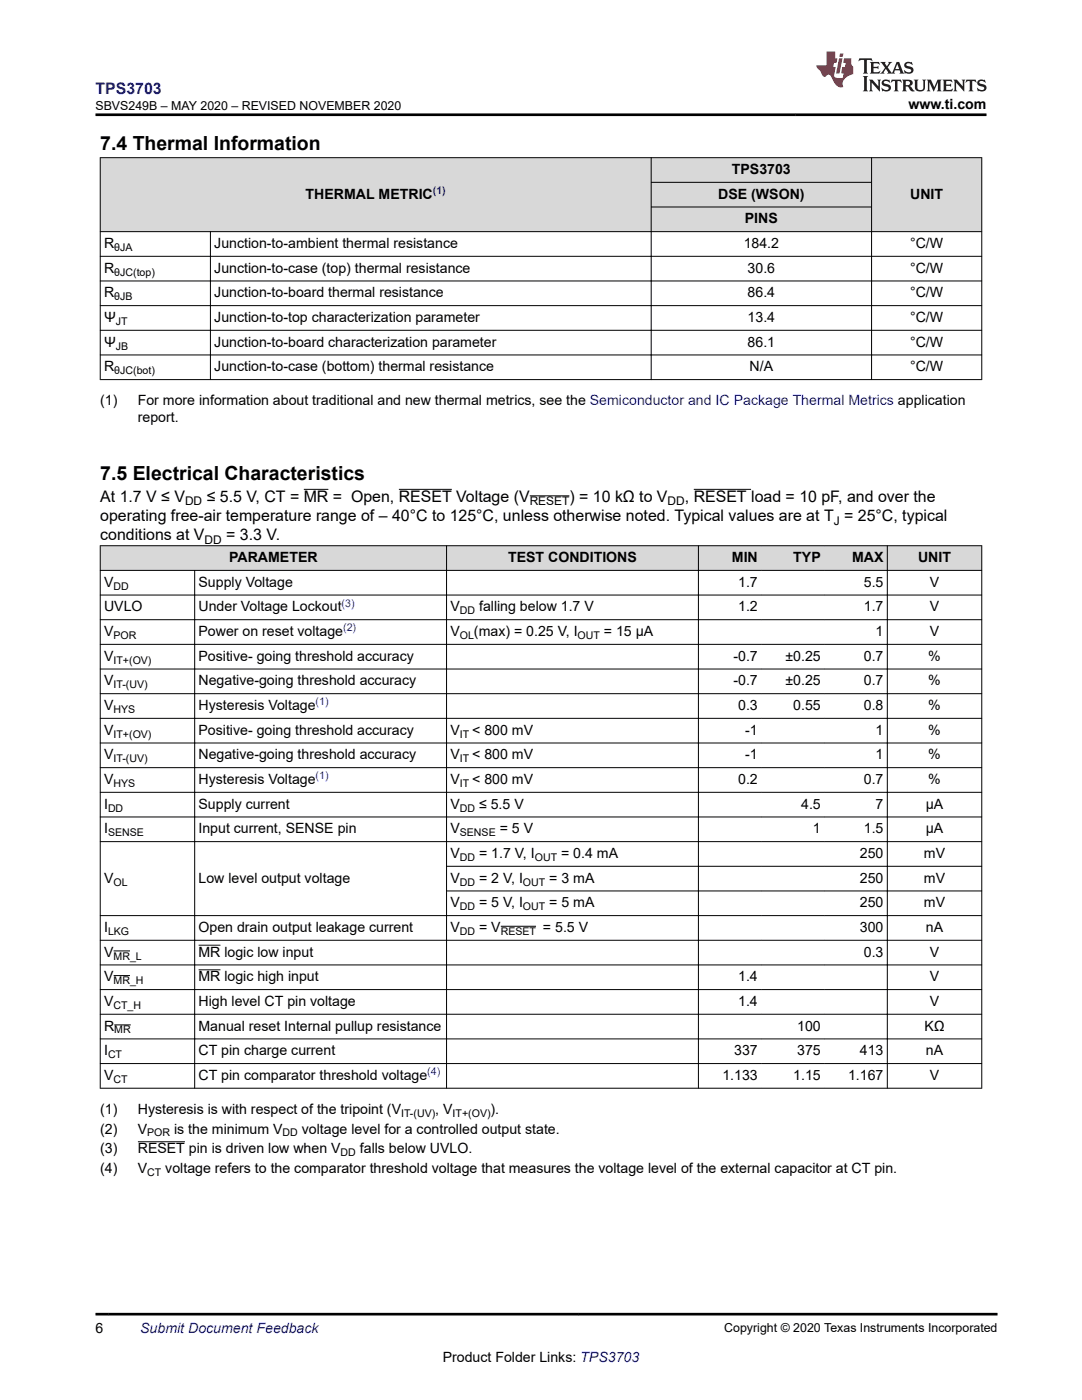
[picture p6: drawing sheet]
<svg xmlns="http://www.w3.org/2000/svg" width="216mm" height="279mm" viewBox="0 0 216 279" stroke-linecap="round" stroke-linejoin="round" font-family="sans-serif">
<defs><g id="words">
<g font-size="3.9">
<text x="20" y="29.9">7.4 Thermal Information</text>
<text x="20" y="95.9">7.5 Electrical Characteristics</text>
</g>
<text font-size="3.2" fill="#00f" x="19.1" y="18.7">TPS3703</text>
<g font-size="3.2">
<text x="20" y="100.2">At 1.7 V ≤ V</text>
<text x="41.2" y="100.2">≤ 5.5 V, CT = MR = Open, RESET Voltage (V</text>
<text x="113.6" y="100.2">) = 10 kΩ to V</text>
<text x="136.6" y="100.2">, RESET load = 10 pF, and over the</text>
<text x="20" y="104">operating free-air temperature range of – 40°C to 125°C, unless otherwise noted. Typical values are at T = 25°C, typical</text>
<text x="20" y="107.9">conditions at V</text>
<text x="45.1" y="107.9">= 3.3 V.</text>
</g>
<g font-size="2.8">
<text x="181.3" y="21.8">www.ti.com</text>
<text x="146" y="34.7">TPS3703</text>
<text x="61" y="39.7">THERMAL METRIC</text>
<text x="143.3" y="39.7">DSE (WSON)</text>
<text x="181.6" y="39.7">UNIT</text>
<text x="148.6" y="44.6">PINS</text>
<text x="20.8" y="49.5">R</text>
<text x="42.8" y="49.5">Junction-to-ambient thermal resistance</text>
<text x="148.4" y="49.5">184.2</text>
<text x="181.6" y="49.5">°C/W</text>
<text x="20.8" y="59.3">R</text>
<text x="20.8" y="54.4">R</text>
<text x="42.8" y="54.4">Junction-to-case (top) thermal resistance</text>
<text x="42.8" y="59.3">Junction-to-board thermal resistance</text>
<text x="149.2" y="54.4">30.6</text>
<text x="149.2" y="59.3">86.4</text>
<text x="181.6" y="54.4">°C/W</text>
<text x="181.6" y="59.3">°C/W</text>
<text x="20.8" y="64.3">Ψ</text>
<text x="42.8" y="64.3">Junction-to-top characterization parameter</text>
<text x="149.2" y="64.3">13.4</text>
<text x="181.6" y="64.3">°C/W</text>
<text x="20.8" y="69.2">Ψ</text>
<text x="42.8" y="69.2">Junction-to-board characterization parameter</text>
<text x="149.2" y="69.2">86.1</text>
<text x="181.6" y="69.2">°C/W</text>
<text x="20.8" y="74.1">R</text>
<text x="42.8" y="74.1">Junction-to-case (bottom) thermal resistance</text>
<text x="149.6" y="74.1">N/A</text>
<text x="181.6" y="74.1">°C/W</text>
<text x="20" y="80.9">(1)</text>
<text x="27.5" y="80.9">For more information about traditional and new thermal metrics, see the Semiconductor and IC Package Thermal Metrics application</text>
<text x="27.5" y="84.3">report.</text>
<text x="45.7" y="112.2">PARAMETER</text>
<text x="101.4" y="112.2">TEST CONDITIONS</text>
<text x="146" y="112.2">MIN</text>
<text x="158.3" y="112.2">TYP</text>
<text x="170" y="112.2">MAX</text>
<text x="183.2" y="112.2">UNIT</text>
<text x="20.8" y="117.1">V</text>
<text x="39.6" y="117.1">Supply Voltage</text>
<text x="147.3" y="117.1">1.7</text>
<text x="172.4" y="117.1">5.5</text>
<text x="185.5" y="117.1">V</text>
<text x="20.8" y="122">UVLO</text>
<text x="39.6" y="122">Under Voltage Lockout</text>
<text x="89.9" y="122">V</text>
<text x="95.6" y="122">falling below 1.7 V</text>
<text x="147.3" y="122">1.2</text>
<text x="172.4" y="122">1.7</text>
<text x="185.5" y="122">V</text>
<text x="20.8" y="126.9">V</text>
<text x="20.8" y="131.9">V</text>
<text x="39.6" y="131.9">Positive- going threshold accuracy</text>
<text x="39.6" y="126.9">Power on reset voltage</text>
<text x="89.9" y="126.9">V</text>
<text x="94.6" y="126.9">(max) = 0.25 V, I</text>
<text x="120.5" y="126.9">= 15 µA</text>
<text x="146.4" y="131.9">-0.7</text>
<text x="156.7" y="131.9">±0.25</text>
<text x="172.4" y="131.9">0.7</text>
<text x="174.7" y="126.9">1</text>
<text x="185.2" y="131.9">%</text>
<text x="185.5" y="126.9">V</text>
<text x="20.8" y="136.8">V</text>
<text x="39.6" y="136.8">Negative-going threshold accuracy</text>
<text x="146.4" y="136.8">-0.7</text>
<text x="156.7" y="136.8">±0.25</text>
<text x="172.4" y="136.8">0.7</text>
<text x="185.2" y="136.8">%</text>
<text x="20.8" y="141.7">V</text>
<text x="39.6" y="141.7">Hysteresis Voltage</text>
<text x="147.3" y="141.7">0.3</text>
<text x="158.3" y="141.7">0.55</text>
<text x="172.4" y="141.7">0.8</text>
<text x="185.2" y="141.7">%</text>
<text x="20.8" y="146.6">V</text>
<text x="39.6" y="146.6">Positive- going threshold accuracy</text>
<text x="89.9" y="146.6">V</text>
<text x="94.2" y="146.6">&lt; 800 mV</text>
<text x="148.7" y="146.6">-1</text>
<text x="174.7" y="146.6">1</text>
<text x="185.2" y="146.6">%</text>
<text x="20.8" y="151.6">V</text>
<text x="39.6" y="151.6">Negative-going threshold accuracy</text>
<text x="89.9" y="151.6">V</text>
<text x="94.2" y="151.6">&lt; 800 mV</text>
<text x="148.7" y="151.6">-1</text>
<text x="174.7" y="151.6">1</text>
<text x="185.2" y="151.6">%</text>
<text x="20.8" y="156.5">V</text>
<text x="20.8" y="161.4">I</text>
<text x="39.6" y="161.4">Supply current</text>
<text x="39.6" y="156.5">Hysteresis Voltage</text>
<text x="89.9" y="161.4">V</text>
<text x="89.9" y="156.5">V</text>
<text x="94.2" y="156.5">&lt; 800 mV</text>
<text x="95.6" y="161.4">≤ 5.5 V</text>
<text x="147.3" y="156.5">0.2</text>
<text x="159.9" y="161.4">4.5</text>
<text x="172.4" y="156.5">0.7</text>
<text x="174.7" y="161.4">7</text>
<text x="184.7" y="161.4">µA</text>
<text x="185.2" y="156.5">%</text>
<text x="20.8" y="166.3">I</text>
<text x="39.6" y="166.3">Input current, SENSE pin</text>
<text x="89.9" y="166.3">V</text>
<text x="99.7" y="166.3">= 5 V</text>
<text x="162.2" y="166.3">1</text>
<text x="172.4" y="166.3">1.5</text>
<text x="184.7" y="166.3">µA</text>
<text x="89.9" y="171.2">V</text>
<text x="95.6" y="171.2">= 1.7 V, I</text>
<text x="112" y="171.2">= 0.4 mA</text>
<text x="171.6" y="171.2">250</text>
<text x="184.4" y="171.2">mV</text>
<text x="20.8" y="176.2">V</text>
<text x="39.6" y="176.2">Low level output voltage</text>
<text x="89.9" y="176.2">V</text>
<text x="95.6" y="176.2">= 2 V, I</text>
<text x="109.6" y="176.2">= 3 mA</text>
<text x="171.6" y="176.2">250</text>
<text x="184.4" y="176.2">mV</text>
<text x="89.9" y="181.1">V</text>
<text x="95.6" y="181.1">= 5 V, I</text>
<text x="109.6" y="181.1">= 5 mA</text>
<text x="171.6" y="181.1">250</text>
<text x="184.4" y="181.1">mV</text>
<text x="20.8" y="190.9">V</text>
<text x="20.8" y="186">I</text>
<text x="39.6" y="190.9">MR logic low input</text>
<text x="39.6" y="186">Open drain output leakage current</text>
<text x="89.9" y="186">V</text>
<text x="95.6" y="186">= V</text>
<text x="108.3" y="186">= 5.5 V</text>
<text x="171.6" y="186">300</text>
<text x="172.4" y="190.9">0.3</text>
<text x="184.8" y="186">nA</text>
<text x="185.5" y="190.9">V</text>
<text x="20.8" y="195.8">V</text>
<text x="39.6" y="195.8">MR logic high input</text>
<text x="147.3" y="195.8">1.4</text>
<text x="185.5" y="195.8">V</text>
<text x="20.8" y="200.8">V</text>
<text x="39.6" y="200.8">High level CT pin voltage</text>
<text x="147.3" y="200.8">1.4</text>
<text x="185.5" y="200.8">V</text>
<text x="20.8" y="205.7">R</text>
<text x="39.6" y="205.7">Manual reset Internal pullup resistance</text>
<text x="159.1" y="205.7">100</text>
<text x="184.5" y="205.7">KΩ</text>
<text x="20.8" y="210.6">I</text>
<text x="20.8" y="215.5">V</text>
<text x="39.6" y="215.5">CT pin comparator threshold voltage</text>
<text x="39.6" y="210.6">CT pin charge current</text>
<text x="144.2" y="215.5">1.133</text>
<text x="146.5" y="210.6">337</text>
<text x="158.3" y="215.5">1.15</text>
<text x="159.1" y="210.6">375</text>
<text x="169.2" y="215.5">1.167</text>
<text x="171.6" y="210.6">413</text>
<text x="184.8" y="210.6">nA</text>
<text x="185.5" y="215.5">V</text>
<text x="20" y="222.3">(1)</text>
<text x="20" y="226.2">(2)</text>
<text x="27.5" y="222.3">Hysteresis is with respect of the tripoint (V</text>
<text x="27.5" y="226.2">V</text>
<text x="34.8" y="226.2">is the minimum V</text>
<text x="60.2" y="226.2">voltage level for a controlled output state.</text>
<text x="86.9" y="222.3">, V</text>
<text x="97.9" y="222.3">).</text>
<text x="20" y="230.2">(3)</text>
<text x="27.5" y="230.2">RESET pin is driven low when V</text>
<text x="71.8" y="230.2">falls below UVLO.</text>
<text x="20" y="234.1">(4)</text>
<text x="27.5" y="234.1">V</text>
<text x="33" y="234.1">voltage refers to the comparator threshold voltage that measures the voltage level of the external capacitor at CT pin.</text>
<text x="19" y="266.1">6</text>
<text x="88.3" y="271.7">Product Folder Links: TPS3703</text>
</g>
<text font-size="2.8" fill="#00f" x="28" y="266.1">Submit Document Feedback</text>
<g font-size="2.5">
<text x="19.1" y="21.9">SBVS249B – MAY 2020 – REVISED NOVEMBER 2020</text>
<text x="144.5" y="265.8">Copyright © 2020 Texas Instruments Incorporated</text>
</g>
<g font-size="2.4">
<text x="36.9" y="100.9">DD</text>
<text x="105.7" y="100.9">RESET</text>
<text x="133.2" y="100.9">DD</text>
<text x="166.4" y="104.7">J</text>
<text x="40.8" y="108.5">DD</text>
</g>
<g font-size="2.1" fill="#00f">
<text x="86.4" y="38.7">(1)</text>
<text x="68.2" y="121.1">(3)</text>
<text x="68.5" y="126">(2)</text>
<text x="63" y="140.8">(1)</text>
<text x="63" y="155.5">(1)</text>
<text x="85.3" y="214.6">(4)</text>
</g>
<g font-size="2.1">
<text x="22.8" y="50.1">θJA</text>
<text x="22.8" y="55">θJC(top)</text>
<text x="22.8" y="59.9">θJB</text>
<text x="23.1" y="64.8">JT</text>
<text x="23.1" y="69.8">JB</text>
<text x="22.8" y="74.7">θJC(bot)</text>
<text x="22.7" y="117.7">DD</text>
<text x="91.8" y="122.6">DD</text>
<text x="22.6" y="127.5">POR</text>
<text x="91.8" y="127.5">OL</text>
<text x="115.3" y="127.5">OUT</text>
<text x="22.6" y="137.4">IT-(UV)</text>
<text x="22.6" y="132.4">IT+(OV)</text>
<text x="22.6" y="142.3">HYS</text>
<text x="22.6" y="147.2">IT+(OV)</text>
<text x="91.8" y="147.2">IT</text>
<text x="22.7" y="152.1">IT-(UV)</text>
<text x="91.8" y="152.1">IT</text>
<text x="21.6" y="162">DD</text>
<text x="22.7" y="157">HYS</text>
<text x="91.8" y="157">IT</text>
<text x="91.8" y="162">DD</text>
<text x="21.6" y="166.9">SENSE</text>
<text x="91.8" y="166.9">SENSE</text>
<text x="91.8" y="171.8">DD</text>
<text x="106.7" y="171.8">OUT</text>
<text x="22.6" y="176.7">OL</text>
<text x="91.8" y="176.7">DD</text>
<text x="104.4" y="176.7">OUT</text>
<text x="91.8" y="181.6">DD</text>
<text x="104.4" y="181.6">OUT</text>
<text x="21.6" y="186.6">LKG</text>
<text x="22.6" y="191.5">MR_L</text>
<text x="91.8" y="186.6">DD</text>
<text x="99.9" y="186.6">RESET</text>
<text x="22.6" y="196.4">MR_H</text>
<text x="22.6" y="201.3">CT_H</text>
<text x="22.8" y="206.3">MR</text>
<text x="21.6" y="211.2">CT</text>
<text x="22.7" y="216.1">CT</text>
<text x="29.4" y="226.8">POR</text>
<text x="56.4" y="226.8">DD</text>
<text x="80" y="222.9">IT-(UV)</text>
<text x="90.3" y="222.9">IT+(OV)</text>
<text x="68" y="230.7">DD</text>
<text x="29.4" y="234.6">CT</text>
</g>
</g></defs>
<g fill="#d8d8d8">
<path d="M20 31.5h175.9v4.9h-175.9z" fill-rule="evenodd"/>
<path d="M20 36.4h175.9v4.9h-175.9z" fill-rule="evenodd"/>
<path d="M20 41.3h175.9v4.9h-175.9z" fill-rule="evenodd"/>
<path d="M20.1 31.5h109.8v14.7h-109.8z" fill-rule="evenodd"/>
<path d="M130 31.5h43.9v4.8h-43.9z" fill-rule="evenodd"/>
<path d="M174 31.5h21.8v14.7h-21.8z" fill-rule="evenodd"/>
<path d="M130 36.5h43.9v4.7h-43.9z" fill-rule="evenodd"/>
<path d="M130 41.4h43.9v4.8h-43.9z" fill-rule="evenodd"/>
</g>
<g fill="none" stroke="#000" stroke-width=".2">
<path d="M19.9 31.5h176.1M20 31.4v44.4M129.9 36.4h44.1M129.9 31.4v44.4M173.9 31.4v44.4M195.9 31.4v44.4M19.9 46.2h176.1M19.9 51.2h176.1M19.9 56.1h176.1M42 46.2v29.6M129.9 41.3h44.1M19.9 61h176.1"/>
<path d="M19.9 65.9h176.1M19.9 70.8h176.1M19.9 75.8h176.1"/>
</g>
<g fill="#d8d8d8">
<path d="M20 108.9h175.9v4.9h-175.9z" fill-rule="evenodd"/>
<path d="M20.1 109h68.9v4.8h-68.9z" fill-rule="evenodd"/>
<path d="M89.2 109h50.1v4.8h-50.1z" fill-rule="evenodd"/>
<path d="M139.4 109h12.5v4.8h-12.5z" fill-rule="evenodd"/>
<path d="M151.9 109h12.6v4.8h-12.6z" fill-rule="evenodd"/>
<path d="M164.5 109h12.5v4.8h-12.5z" fill-rule="evenodd"/>
<path d="M177.1 109h18.7v4.8h-18.7z" fill-rule="evenodd"/>
</g>
<g fill="none" stroke="#000" stroke-width=".2">
<path d="M60.6 97.7h4.9M79.6 97.7h10.6M105.7 99h7.9M138.4 97.7h11.5M19.9 108.9h176.1M19.9 113.8h176.1M19.9 118.8h176.1M20 108.8v108.4M38.8 113.8v103.4M89.1 108.8v108.4M139.4 108.8v108.4M177.1 108.8v108.4"/>
<path d="M195.9 108.8v108.4M19.9 123.7h176.1M19.9 128.6h176.1M19.9 133.5h176.1M19.9 138.4h176.1M19.9 143.4h176.1M19.9 148.3h176.1M19.9 153.2h176.1M19.9 158.1h176.1M19.9 163h176.1M19.9 168h176.1M89 172.9h107"/>
<path d="M89 177.8h107M19.9 182.7h176.1M19.9 187.7h176.1M19.9 192.6h176.1M19.9 197.5h176.1M22.6 189.8h3.3M22.6 194.7h3.3M39.6 188.6h4.4M39.6 193.6h4.4M99.9 184.9h7.1M19.9 202.4h176.1M19.9 207.3h176.1"/>
<path d="M19.9 212.3h176.1M19.9 217.2h176.1M22.8 204.5h3.3M27.5 227.9h9.4"/>
</g>
<path d="M171.5 11.6l-.2 .6 .5-.2h.6v.1v2.2l-.2 .4h1l-.2-.4v-2.2v-.1h.5l.6 .2-.2-.6zM173.6 12.4l.2 .3v1.6l-.2 .4h1.9l.1-.6a1.08 1.08 0 0 1-1.3 .2v-.7h.6l.4 .2v-.7l-.4 .2h-.6v-.5l.2-.2a1 1 0 0 1 1 .3l-.1-.5zM175.7 12.4l.9 1.1-1 1.2h.9l-.2-.2 .5-.8 .4 .8-.2 .2h1.6l-.2-.2 .2-.5h.9l.1 .5-.1 .2h.9l-.2-.4-.8-1.9h-.5l-.9 2.1-.9-1.1 .9-1h-.8l.2 .2-.4 .6-.4-.6 .2-.2zM179 12.8l.4 1h-.7zM180.7 12.5a.65 .65 0 0 0-.2 .7 .65 .65 0 0 0 .6 .5l.6 .1 .1 .3a.79 .79 0 0 1-.7 .4 .79 .79 0 0 1-.7-.5l.1 .7 .2-.1a.93 .93 0 0 0 1.1 0 .93 .93 0 0 0 .4-.9 1.46 1.46 0 0 0-1.2-.6l-.1-.3a1.09 1.09 0 0 1 1.2 .2l-.2-.6-.1 .1-.5-.2zM172.2 15.2l.2 .4v2.2l-.2 .4h1l-.2-.4v-2.2l.2-.4zM173.4 15.9l.2 .4v1.5l-.2 .4h.8l-.3-.4 .1-1.3 1.6 1.8v-2l.2-.4h-.7l.1 .2 .1 1.1-1.2-1.3zM176.2 16a.65 .65 0 0 0-.2 .8 .65 .65 0 0 0 .6 .4l.6 .2 .1 .2a.79 .79 0 0 1-.7 .4 .79 .79 0 0 1-.7-.5l.1 .7 .2-.1a.93 .93 0 0 0 1.1 .1 .93 .93 0 0 0 .4-1 1.46 1.46 0 0 0-1.2-.5l-.1-.4a1.09 1.09 0 0 1 1.2 .2l-.1-.6-.2 .1-.5-.1zM177.9 15.9l-.1 .6a.63 .63 0 0 1 .8-.3v1.6l-.3 .4h1l-.2-.4v-1.6a.66 .66 0 0 1 .8 .3l-.1-.6zM180 15.9l.2 .4v1.5l-.2 .4h1l-.2-.2-.1-.7h.5l.1 .2a.79 .79 0 0 0 1.2 .6l-1-.9a.61 .61 0 0 0 .6-.6 .61 .61 0 0 0-.5-.7zM180.8 16.2h.1a.47 .47 0 0 1 .5 .1 .47 .47 0 0 1 .1 .5l-.1 .1-.7 .1zM182.3 15.9l.2 .2a2.27 2.27 0 0 0 .4 2 1.04 1.04 0 0 0 1.7-.7v-1.3l.2-.2h-.8l.2 .4v1.1a.6 .6 0 0 1-.6 .6 .6 .6 0 0 1-.6-.6v-1.1l.3-.4zM184.9 15.9l.2 .4v1.5l-.2 .4h.8l-.3-.4v-1.4l.9 1.9 .9-1.9v1.4l-.3 .4h1l-.2-.4v-1.5l.2-.4h-.8l-.7 1.5-.6-1.5zM188.1 15.9l.2 .4v1.5l-.2 .4h1.9l.1-.6a1.09 1.09 0 0 1-1.3 .2v-.7h.6l.4 .2v-.6l-.4 .2h-.6v-.6l.2-.1a1.01 1.01 0 0 1 1 .3l-.1-.6zM190.2 15.9l.3 .4v1.5l-.3 .4h.8l-.2-.4v-1.3l1.6 1.8v-2l.2-.4h-.7l.2 .2v1.1l-1.2-1.3zM192.8 15.9l-.1 .6a.63 .63 0 0 1 .8-.3v1.6l-.3 .4h1l-.2-.4v-1.6a.66 .66 0 0 1 .8 .3l-.1-.6zM195.2 16a.65 .65 0 0 0-.2 .8 .65 .65 0 0 0 .6 .4l.6 .2 .2 .2a.79 .79 0 0 1-.7 .4 .79 .79 0 0 1-.7-.5l.1 .7 .2-.1a.93 .93 0 0 0 1 .1 .93 .93 0 0 0 .5-1 1.46 1.46 0 0 0-1.3-.5v-.4a1.09 1.09 0 0 1 1.2 .2l-.2-.6-.2 .1-.5-.1z" fill="#231f20"/>
<path d="M164.9 10.3v2.7h-2l.1 .4 .8 1a.95 .95 0 0 0 1 .9 .59 .59 0 0 1 .5-.4 .59 .59 0 0 1 .5 .3l.4 .8a1.59 1.59 0 0 0 2.1 1.4 1.61 1.61 0 0 1 1-2.3l1-.3-.1-1.5a1.59 1.59 0 0 1-.3-1.7h-1.5l-.2 .9h.6l-.2 .9h-.5l-.2 .9v.3l.4 .1-.1 .9h-.7a.73 .73 0 0 1-1-.7l.3-1.5h-.5l.1-.9h.5l.2-.9h-.5v-1.3zM167.4 11.6l-.6 3.1h.7l.6-3.1zM167.6 10.7l-.1 .6h.7l.1-.6z" fill="#ed1c24"/>
<path d="M19 22.9h177.8M19 262.3h180" fill="none" stroke="#000" stroke-width=".53"/>
<use href="#words"/>
</svg>
